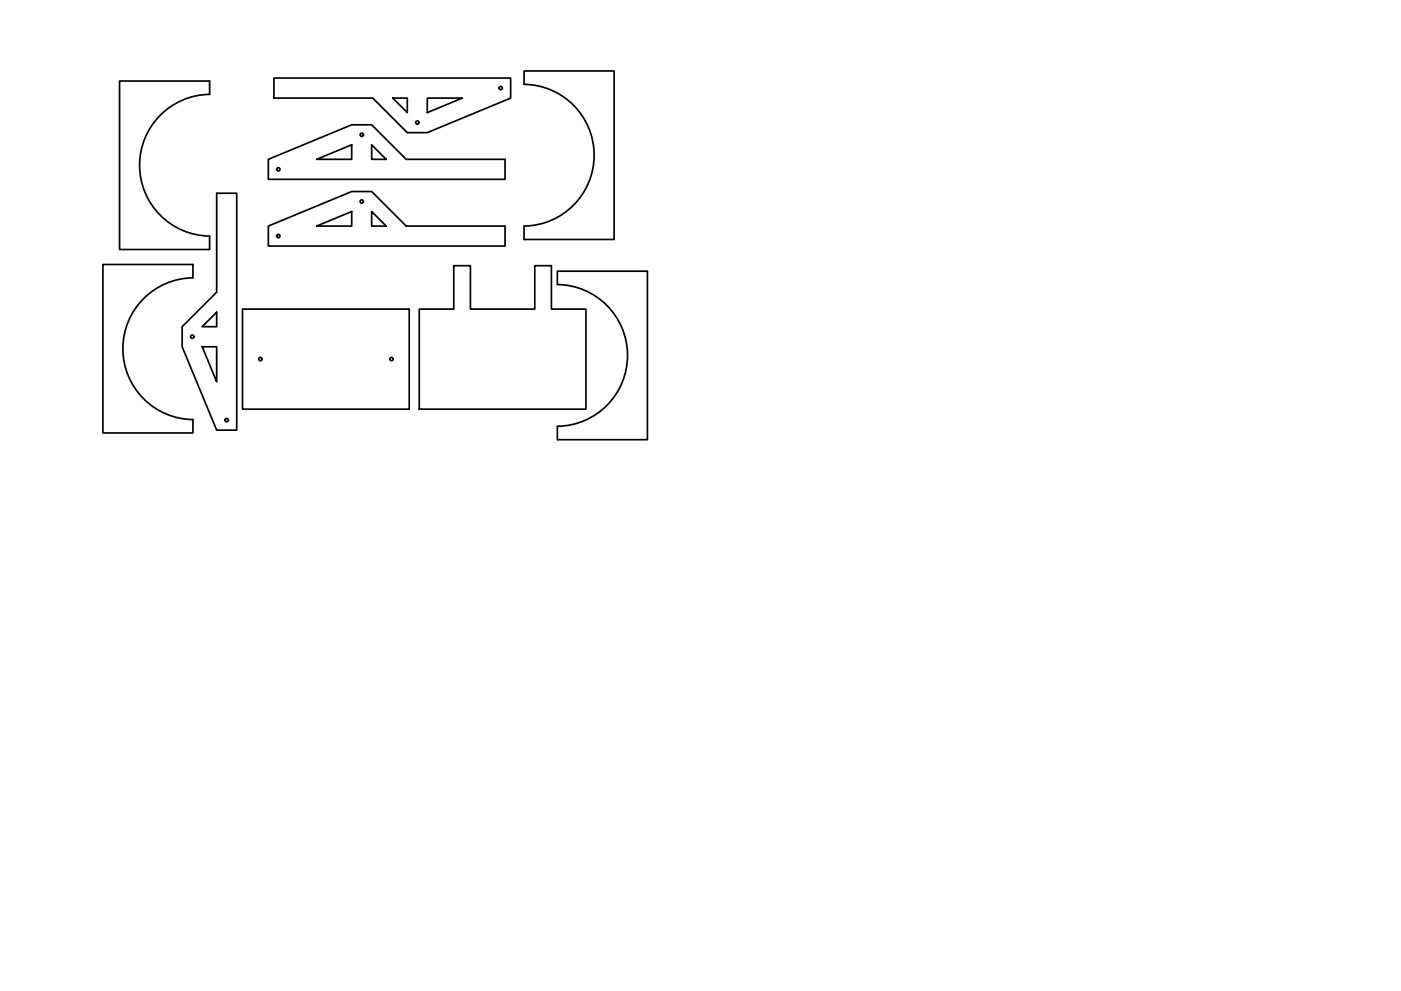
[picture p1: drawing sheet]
<svg xmlns="http://www.w3.org/2000/svg" width="420mm" height="297mm" viewBox="0 0 420 297" stroke-linecap="round" stroke-linejoin="round" font-family="sans-serif">
<!-- layer: Visible -->
<g fill="none" stroke="#000" stroke-width=".51">
<path d="M62.9 28.3v-4h-27v50.5h27v-4M62.9 28.3a21.2 21.2 0 0 0-21 21.2 21.2 21.2 0 0 0 21 21.3M82.1 23.4h71v6l-25 10.4h-5.9l-10.4-10.4h-29.7zM117.8 29.4h4.4v4.3zM128.1 29.4h10.6l-10.6 4.3zM157.2 21.3h27v50.5h-27v-4a21.2 21.2 0 0 0 21-21.3 21.2 21.2 0 0 0-21-21.2zM65 57.9h6v71h-6l-10.4-25v-6l10.4-10.3zM80.5 47.8l25-10.4h6l10.3 10.4h29.7v5.9h-71zM95 47.8l10.5-4.4v4.4zM111.5 43.4l4.3 4.4h-4.3zM80.5 67.8l25-10.4h6l10.3 10.4h29.7v6h-71zM95 67.8l10.5-4.4v4.4z"/>
<path d="M111.5 63.4l4.3 4.4h-4.3zM136.1 79.6h5v13.1h19.3v-13.1h5v13.1h10.3v29.9h-50v-29.9h10.4zM65 93.6v4.3h-4.4zM72.7 92.7h50v29.9h-50zM167.2 85.3v-4h27v50.5h-27v-4M167.2 85.3a21.2 21.2 0 0 1 21 21.2 21.2 21.2 0 0 1-21 21.3M60.6 103.9h4.4v10.5zM57.9 125.8a21.2 21.2 0 0 1-21-21.3 21.2 21.2 0 0 1 21-21.2v-4h-27v50.5h27v-4"/>
<circle cx="125.2" cy="36.7" r=".5"/>
<circle cx="150.2" cy="26.4" r=".5"/>
<circle cx="83.5" cy="50.8" r=".5"/>
<circle cx="108.5" cy="40.4" r=".5"/>
<circle cx="83.5" cy="70.8" r=".5"/>
<circle cx="108.5" cy="60.4" r=".5"/>
<circle cx="57.6" cy="100.9" r=".5"/>
<circle cx="78.1" cy="107.6" r=".5"/>
<circle cx="117.4" cy="107.6" r=".5"/>
<circle cx="68" cy="125.9" r=".5"/>
</g>
</svg>
